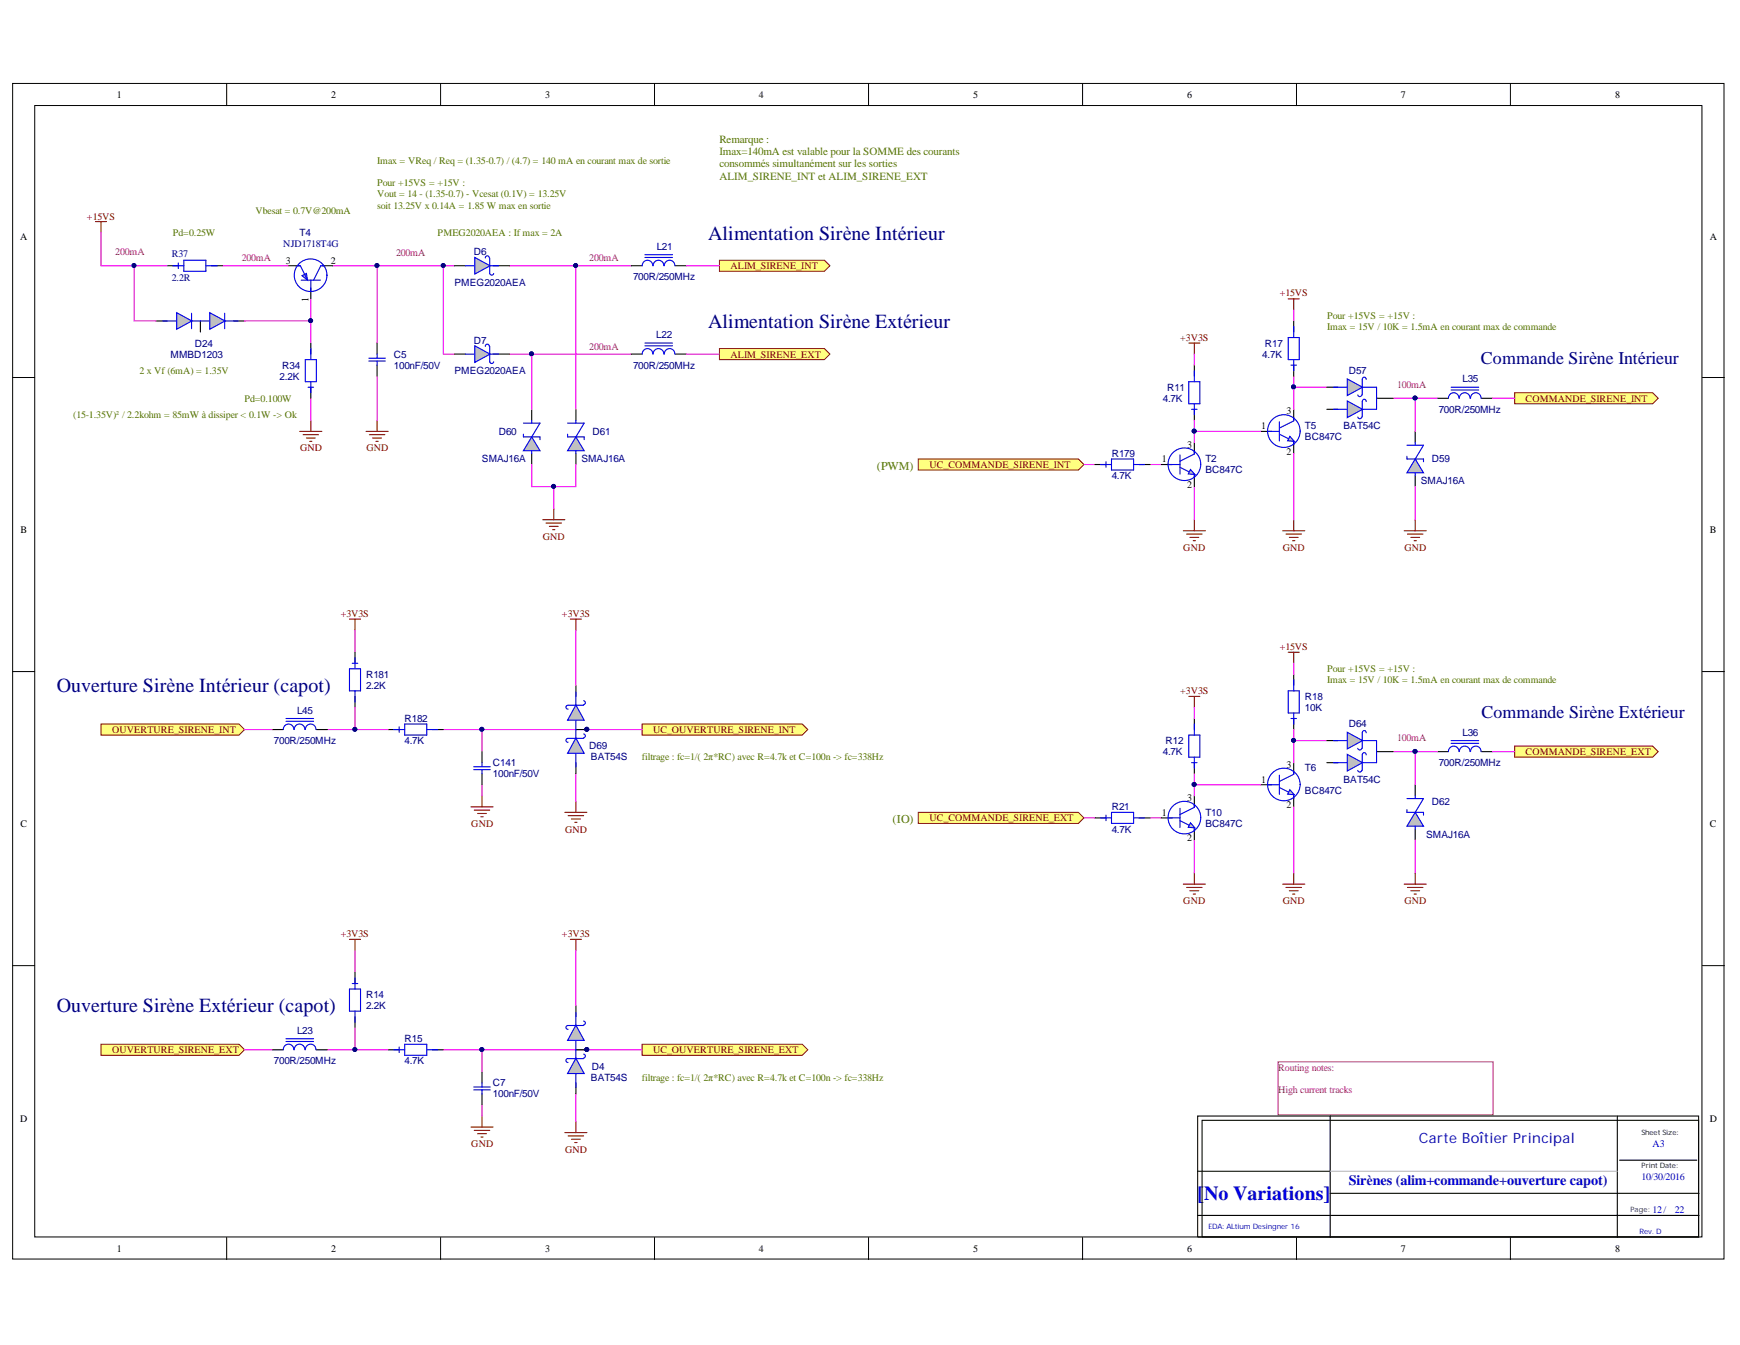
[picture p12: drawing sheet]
<svg xmlns="http://www.w3.org/2000/svg" width="279mm" height="216mm" viewBox="0 0 279 216" stroke-linecap="round" stroke-linejoin="round" font-family="sans-serif">
<defs><g id="words">
<g font-size="3.2" fill="#000080">
<text x="113.7" y="38.5">Alimentation Sirène Intérieur</text>
<text x="113.7" y="52.6">Alimentation Sirène Extérieur</text>
<text x="9.1" y="111.1">Ouverture Sirène Intérieur (capot)</text>
<text x="9.1" y="162.5">Ouverture Sirène Extérieur (capot)</text>
</g>
<text font-size="3.2" fill="#0000bf" x="192.3" y="192.6">[No Variations]</text>
<g font-size="2.9" fill="#000080">
<text x="237.8" y="58.5">Commande Sirène Intérieur</text>
<text x="237.9" y="115.2">Commande Sirène Extérieur</text>
</g>
<g font-size="2.3" fill="#0000bf">
<text x="227.8" y="183.4">Carte Boîtier Principal</text>
<text x="216.6" y="190.2">Sirènes (alim+commande+ouverture capot)</text>
</g>
<g font-size="1.9" fill="#567700">
<text x="140.8" y="75.4">(PWM)</text>
<text x="143.3" y="132.1">(IO)</text>
</g>
<g font-size="1.8" fill="#567700">
<text x="115.5" y="23">Remarque :</text>
<text x="115.5" y="24.9">Imax=140mA est valable pour la SOMME des courants</text>
<text x="115.5" y="26.9">consommés simultanément sur les sorties</text>
<text x="115.5" y="28.8">ALIM_SIRENE_INT et ALIM_SIRENE_EXT</text>
</g>
<g font-size="1.6">
<text x="18.8" y="15.7">1</text>
<text x="53.2" y="15.7">2</text>
<text x="87.5" y="15.7">3</text>
<text x="121.9" y="15.7">4</text>
<text x="156.3" y="15.7">5</text>
<text x="190.6" y="15.7">6</text>
<text x="224.9" y="15.7">7</text>
<text x="259.4" y="15.7">8</text>
<text x="3.2" y="38.5">A</text>
<text x="274.6" y="38.5">A</text>
<text x="45.9" y="42.4">3</text>
<text x="53.1" y="42.4">2</text>
<text x="49.6" y="48.4" transform="rotate(-90 49.6 48.4)">1</text>
<text x="190.6" y="71.9">3</text>
<text x="202.5" y="68.9">1</text>
<text x="206.6" y="66.5">3</text>
<text x="186.5" y="74.2">1</text>
<text x="206.6" y="73">2</text>
<text x="190.6" y="78.4">2</text>
<text x="3.3" y="85.6">B</text>
<text x="274.6" y="85.6">B</text>
<text x="202.5" y="125.6">1</text>
<text x="206.6" y="123.2">3</text>
<text x="186.5" y="130.9">1</text>
<text x="190.6" y="128.6">3</text>
<text x="206.6" y="129.8">2</text>
<text x="3.3" y="132.8">C</text>
<text x="190.6" y="135.1">2</text>
<text x="274.6" y="132.8">C</text>
<text x="3.2" y="180">D</text>
<text x="274.6" y="180">D</text>
<text x="18.8" y="200.9">1</text>
<text x="53.2" y="200.9">2</text>
<text x="87.5" y="200.9">3</text>
<text x="121.9" y="200.9">4</text>
<text x="156.3" y="200.9">5</text>
<text x="190.6" y="200.9">6</text>
<text x="224.9" y="200.9">7</text>
<text x="259.4" y="200.9">8</text>
</g>
<g font-size="1.6" fill="#567700">
<text x="60.5" y="26.4">Imax = VReq / Req = (1.35-0.7) / (4.7) = 140 mA en courant max de sortie</text>
<text x="60.5" y="29.9">Pour +15VS = +15V :</text>
<text x="41" y="34.3">Vbesat = 0.7V@200mA</text>
<text x="60.5" y="33.5">soit 13.25V x 0.14A = 1.85 W max en sortie</text>
<text x="60.5" y="31.7">Vout = 14 - (1.35-0.7) - Vcesat (0.1V) = 13.25V</text>
<text x="27.7" y="37.9">Pd=0.25W</text>
<text x="70.3" y="37.9">PMEG2020AEA : If max = 2A</text>
<text x="213.1" y="52.9">Imax = 15V / 10K = 1.5mA en courant max de commande</text>
<text x="213.1" y="51.1">Pour +15VS = +15V :</text>
<text x="22.4" y="60">2 x Vf (6mA) = 1.35V</text>
<text x="39.2" y="64.5">Pd=0.100W</text>
<text x="11.8" y="67.1">(15-1.35V)² / 2.2kohm = 85mW à dissiper &lt; 0.1W -&gt; Ok</text>
<text x="213.1" y="107.9">Pour +15VS = +15V :</text>
<text x="213.1" y="109.6">Imax = 15V / 10K = 1.5mA en courant max de commande</text>
<text x="103.1" y="122.1">filtrage : fc=1/( 2π*RC) avec R=4.7k et C=100n -&gt; fc=338Hz</text>
<text x="103.1" y="173.5">filtrage : fc=1/( 2π*RC) avec R=4.7k et C=100n -&gt; fc=338Hz</text>
</g>
<g font-size="1.6" fill="#800000">
<text x="14" y="35.3">+15VS</text>
<text x="117.3" y="43.2">ALIM_SIRENE_INT</text>
<text x="205.5" y="47.6">+15VS</text>
<text x="117.3" y="57.4">ALIM_SIRENE_EXT</text>
<text x="189.5" y="54.7">+3V3S</text>
<text x="245" y="64.5">COMMANDE_SIRENE_INT</text>
<text x="48.2" y="72.4">GND</text>
<text x="58.9" y="72.4">GND</text>
<text x="149.3" y="75.1">UC_COMMANDE_SIRENE_INT</text>
<text x="87.2" y="86.6">GND</text>
<text x="190" y="88.4">GND</text>
<text x="206" y="88.4">GND</text>
<text x="225.5" y="88.4">GND</text>
<text x="54.7" y="99.1">+3V3S</text>
<text x="90.2" y="99.1">+3V3S</text>
<text x="205.5" y="104.4">+15VS</text>
<text x="189.5" y="111.4">+3V3S</text>
<text x="18" y="117.7">OUVERTURE_SIRENE_INT</text>
<text x="104.9" y="117.7">UC_OUVERTURE_SIRENE_INT</text>
<text x="245" y="121.2">COMMANDE_SIRENE_EXT</text>
<text x="149.3" y="131.9">UC_COMMANDE_SIRENE_EXT</text>
<text x="75.7" y="132.7">GND</text>
<text x="90.7" y="133.6">GND</text>
<text x="190" y="145.1">GND</text>
<text x="206" y="145.1">GND</text>
<text x="225.5" y="145.1">GND</text>
<text x="54.7" y="150.5">+3V3S</text>
<text x="90.2" y="150.5">+3V3S</text>
<text x="18" y="169.1">OUVERTURE_SIRENE_EXT</text>
<text x="104.9" y="169.1">UC_OUVERTURE_SIRENE_EXT</text>
<text x="75.7" y="184.1">GND</text>
<text x="90.7" y="185">GND</text>
</g>
<g font-size="1.6" fill="#a1006a">
<text x="18.5" y="40.9">200mA</text>
<text x="38.8" y="41.9">200mA</text>
<text x="63.6" y="41.1">200mA</text>
<text x="94.6" y="41.9">200mA</text>
<text x="94.6" y="56.1">200mA</text>
<text x="224.3" y="62.3">100mA</text>
<text x="224.3" y="119">100mA</text>
<text x="205.2" y="171.8">Routing notes:</text>
<text x="205.2" y="175.4">High current tracks</text>
</g>
<g font-size="1.6" fill="#000080">
<text x="27.6" y="41.3">R37</text>
<text x="45.5" y="39.6">NJD1718T4G</text>
<text x="48.1" y="37.9">T4</text>
<text x="76.1" y="41">D6</text>
<text x="105.5" y="40.1">L21</text>
<text x="27.6" y="45.1">2.2R</text>
<text x="73" y="45.9">PMEG2020AEA</text>
<text x="101.6" y="45">700R/250MHz</text>
<text x="27.4" y="57.4">MMBD1203</text>
<text x="31.3" y="55.6">D24</text>
<text x="45.3" y="59.2">R34</text>
<text x="63.3" y="59.2">100nF/50V</text>
<text x="63.3" y="57.4">C5</text>
<text x="76.1" y="55.2">D7</text>
<text x="101.6" y="59.2">700R/250MHz</text>
<text x="105.4" y="54.3">L22</text>
<text x="202.7" y="57.4">4.7K</text>
<text x="203.1" y="55.6">R17</text>
<text x="44.9" y="60.9">2.2K</text>
<text x="73" y="60">PMEG2020AEA</text>
<text x="186.7" y="64.5">4.7K</text>
<text x="187.4" y="62.7">R11</text>
<text x="216.6" y="60">D57</text>
<text x="234.8" y="61.4">L35</text>
<text x="80.1" y="69.8">D60</text>
<text x="95.1" y="69.8">D61</text>
<text x="209.5" y="70.7">BC847C</text>
<text x="209.5" y="68.9">T5</text>
<text x="215.7" y="68.9">BAT54C</text>
<text x="231" y="66.3">700R/250MHz</text>
<text x="77.4" y="74.2">SMAJ16A</text>
<text x="93.4" y="74.2">SMAJ16A</text>
<text x="178.5" y="76.9">4.7K</text>
<text x="178.5" y="73.4">R179</text>
<text x="193.6" y="76">BC847C</text>
<text x="193.6" y="74.2">T2</text>
<text x="228.2" y="77.8">SMAJ16A</text>
<text x="229.9" y="74.2">D59</text>
<text x="58.8" y="110.6">2.2K</text>
<text x="58.8" y="108.8">R181</text>
<text x="209.5" y="112.3">R18</text>
<text x="44" y="119.4">700R/250MHz</text>
<text x="47.7" y="114.5">L45</text>
<text x="64.9" y="119.4">4.7K</text>
<text x="64.9" y="115.9">R182</text>
<text x="187.1" y="119.4">R12</text>
<text x="209.5" y="114.1">10K</text>
<text x="216.6" y="116.7">D64</text>
<text x="234.8" y="118.1">L36</text>
<text x="79.2" y="124.8">100nF/50V</text>
<text x="79.2" y="123">C141</text>
<text x="94.6" y="120.3">D69</text>
<text x="94.9" y="122.1">BAT54S</text>
<text x="186.7" y="121.2">4.7K</text>
<text x="209.5" y="123.8">T6</text>
<text x="215.7" y="125.6">BAT54C</text>
<text x="231" y="123">700R/250MHz</text>
<text x="178.5" y="130.1">R21</text>
<text x="193.6" y="130.9">T10</text>
<text x="209.5" y="127.4">BC847C</text>
<text x="229.9" y="129.2">D62</text>
<text x="178.5" y="133.6">4.7K</text>
<text x="193.6" y="132.7">BC847C</text>
<text x="229" y="134.5">SMAJ16A</text>
<text x="58.8" y="162">2.2K</text>
<text x="58.8" y="160.2">R14</text>
<text x="47.7" y="165.9">L23</text>
<text x="64.9" y="167.3">R15</text>
<text x="44" y="170.8">700R/250MHz</text>
<text x="64.9" y="170.8">4.7K</text>
<text x="94.9" y="173.5">BAT54S</text>
<text x="95" y="171.8">D4</text>
<text x="79.2" y="176.2">100nF/50V</text>
<text x="79.2" y="174.4">C7</text>
</g>
<g font-size="1.6" fill="#00f">
<text x="265.4" y="184.1">A3</text>
<text x="263.6" y="189.4">10/30/2016</text>
<text x="265.4" y="194.8">12/</text>
<text x="268.9" y="194.8">22</text>
</g>
<text font-size="1.2" fill="#172721" x="263.6" y="182.2">Sheet Size:</text>
<text font-size="1.2" fill="#001b31" x="263.6" y="187.5">Print Date:</text>
<g font-size="1.2" fill="#00f">
<text x="194.1" y="197.3">EDA: ALtium Desingner 16</text>
<text x="263.2" y="198.1">Rev. D</text>
</g>
<text font-size="1.2" fill="#323543" x="261.8" y="194.6">Page:</text>
</g></defs>
<g fill="#fff" stroke="#000" stroke-width=".16">
<path d="M2 13.4h274.8v188.7h-274.8z"/>
<path d="M5.6 16.9h267.7v181.7h-267.7z"/>
</g>
<g fill="none" stroke="#000" stroke-width=".16">
<path d="M36.4 13.4v3.6M70.7 13.4v3.6M105.1 13.4v3.6M139.5 13.4v3.6M173.8 13.4v3.6M208.2 13.4v3.6M242.5 13.4v3.6M2 60.6h3.6M273.4 60.6h3.5M2 107.8h3.6M273.4 107.8h3.5M2 155h3.6"/>
<path d="M273.4 155h3.5M36.4 198.6v3.6M70.7 198.6v3.6M105.1 198.6v3.6M139.5 198.6v3.6M173.8 198.6v3.6M208.2 198.6v3.6M242.5 198.6v3.6"/>
</g>
<path d="M35.7 42.7h10.7M53.5 42.7h19.5M81.8 56.8h19.5M81.8 42.7h19.5M49.9 63.9v3.6M60.6 60.4v7.1" fill="none" stroke="#f0f" stroke-width=".18"/>
<path d="M48.1 69.2h3.6M48.7 69.8h2.5M49.2 70.3h1.4M49.7 70.8h.4M49.9 67.5v1.7M58.8 69.2h3.5M59.3 69.8h2.5M59.8 70.3h1.5M60.4 70.8h.3M60.6 67.5v1.7" fill="none" stroke="#800000" stroke-width=".18"/>
<g fill="#000080" stroke="#000080" stroke-width=".16">
<circle cx="71.2" cy="42.6" r=".31"/>
<circle cx="60.5" cy="42.6" r=".31"/>
<circle cx="85.3" cy="56.8" r=".31"/>
<circle cx="92.4" cy="42.6" r=".31"/>
</g>
<path d="M115.5 41.8h16.9l.9 .9-.9 .8h-16.9z" fill-rule="evenodd" fill="#ffff80" stroke="#800000" stroke-width=".16"/>
<path d="M60.6 42.7v12.4M71.2 42.7v14.1h1.8" fill="none" stroke="#f0f" stroke-width=".18"/>
<g fill="#000080" stroke="#000080" stroke-width=".16">
<circle cx="60.5" cy="42.6" r=".31"/>
<circle cx="71.2" cy="42.6" r=".31"/>
</g>
<path d="M190 85.2h3.6M190.5 85.7h2.5M191.1 86.3h1.4M191.6 86.8h.4M191.8 83.4v1.8" fill="none" stroke="#800000" stroke-width=".18"/>
<g fill="#ffff80" stroke="#800000" stroke-width=".16">
<path d="M147.4 73.7h25.8l.8 .9-.8 .9h-25.8z" fill-rule="evenodd"/>
<path d="M243.2 63h22.2l.9 .9-.9 .9h-22.2z" fill-rule="evenodd"/>
</g>
<path d="M25.1 51.5h1.8M32.2 51.5v1.8" fill="none" stroke="#000" stroke-width=".18"/>
<path d="M28.4 50.2l2.4 1.3-2.4 1.4z" fill="#c0c0c0"/>
<path d="M26.1 51.5h2.2M28.4 50.2l2.4 1.3-2.4 1.4zM30.8 51.5h2.8M30.8 50.3v2.5M36.1 51.5h2.1" fill="none" stroke="#00f" stroke-width=".18"/>
<path d="M37.5 51.5h1.8" fill="none" stroke="#000" stroke-width=".18"/>
<path d="M33.7 50.2l2.4 1.3-2.4 1.4z" fill="#c0c0c0"/>
<path d="M33.7 50.2l2.4 1.3-2.4 1.4zM36.1 50.3v2.5" fill="none" stroke="#00f" stroke-width=".18"/>
<path d="M21.5 42.7v8.8h3.6M39.3 51.5h10.6M49.9 48v7.1" fill="none" stroke="#f0f" stroke-width=".18"/>
<g fill="#000080" stroke="#000080" stroke-width=".16">
<circle cx="21.5" cy="42.6" r=".31"/>
<circle cx="49.9" cy="51.5" r=".31"/>
</g>
<g fill="#ffff80" stroke="#800000" stroke-width=".16">
<path d="M115.5 56h16.9l.9 .8-.9 .9h-16.9z" fill-rule="evenodd"/>
<path d="M103.1 167.6h25.7l.9 .9-.9 .9h-25.7z" fill-rule="evenodd"/>
<path d="M16.2 167.6h22.2l.9 .9-.9 .9h-22.2z" fill-rule="evenodd"/>
<path d="M243.2 119.8h22.2l.9 .9-.9 .8h-22.2z" fill-rule="evenodd"/>
<path d="M147.4 130.4h25.8l.8 .9-.8 .9h-25.8z" fill-rule="evenodd"/>
</g>
<path d="M46.4 42.7h1.7M49.9 46.2v1.8M51.7 42.7h1.8" fill="none" stroke="#000" stroke-width=".18"/>
<path d="M52 42.7h-.5l-1.1 2.3" fill="none" stroke="#00f" stroke-width=".18"/>
<path d="M48.5 44.3l.7-.4 .2 1.1z" fill="#c0c0c0"/>
<g fill="none" stroke="#00f" stroke-width=".18">
<path d="M47.8 42.7h.4l1.2 2.3M48.4 45h3.1M48.5 44.3l.7-.4 .2 1.1zM49.9 45v1.8M189.5 75l2.3 1.2v.5"/>
<circle cx="49.9" cy="44.2" r="2.62"/>
</g>
<path d="M174 74.6h1.8M184.7 74.6h1.8M191.8 78.1v5.3" fill="none" stroke="#f0f" stroke-width=".18"/>
<path d="M186.5 74.6h1.7M191.8 71v1.8M191.8 76.3v1.8" fill="none" stroke="#000" stroke-width=".18"/>
<path d="M191.2 75.4l.7 .8-1.1-.1z" fill="#c0c0c0"/>
<g fill="none" stroke="#00f" stroke-width=".18">
<path d="M187.6 74.6h1.9M189.5 73v3.1M191.2 75.4l.7 .8-1.1-.1zM191.8 72.4v.5l-2.3 1.1"/>
<circle cx="190.2" cy="74.5" r="2.62"/>
</g>
<path d="M73 42.7h1.7M79.2 42.7h2.6" fill="none" stroke="#000" stroke-width=".18"/>
<path d="M76.2 41.3l2.5 1.4-2.5 1.3z" fill="#c0c0c0"/>
<path d="M74.7 42.7h1.5M76.2 41.3l2.5 1.4-2.5 1.3zM78.6 41.4a.32 .32 0 0 0-.4-.3 .32 .32 0 0 0-.3 .3M78.6 41.4v2.5l.2 .2 .2 .1 .3-.3M78.6 42.7h1.5" fill="none" stroke="#00f" stroke-width=".18"/>
<path d="M73 56.8h1.7M79.2 56.8h2.6" fill="none" stroke="#000" stroke-width=".18"/>
<path d="M76.2 55.5l2.5 1.3-2.5 1.4z" fill="#c0c0c0"/>
<path d="M74.7 56.8h1.5M76.2 55.5l2.5 1.3-2.5 1.4zM78.6 55.6a.32 .32 0 0 0-.4-.4 .32 .32 0 0 0-.3 .4M78.6 55.6v2.5l.2 .2h.2l.3-.2M78.6 56.8h1.5M225.9 73.2v.5h2.7v.4" fill="none" stroke="#00f" stroke-width=".18"/>
<path d="M15.3 35.6h1.8M16.2 35.6v1.7M206.9 48h1.7M207.7 48v1.8" fill="none" stroke="#800000" stroke-width=".18"/>
<path d="M227.2 69.2v1.8M227.2 76.3v1.8" fill="none" stroke="#000" stroke-width=".18"/>
<path d="M227.2 73.7l1.4 2.2h-2.7z" fill="#c0c0c0"/>
<path d="M84 69.7v.4h2.7v.5M225.9 71.5h2.7l-1.4 2.2M227.2 73.7l1.4 2.2h-2.7zM227.2 71v.5M227.2 75.9v.4" fill="none" stroke="#00f" stroke-width=".18"/>
<path d="M85.4 65.7v1.8M85.4 72.8v1.8" fill="none" stroke="#000" stroke-width=".18"/>
<path d="M85.4 70.1l1.3 2.3h-2.7z" fill="#c0c0c0"/>
<path d="M84 67.9h2.7l-1.3 2.2M85.4 70.1l1.3 2.3h-2.7zM85.4 67.5v.4M85.4 72.4v.4M91.1 69.7v.4h2.7v.5" fill="none" stroke="#00f" stroke-width=".18"/>
<path d="M92.5 65.7v1.8M92.5 72.8v1.8" fill="none" stroke="#000" stroke-width=".18"/>
<path d="M92.5 70.1l1.3 2.3h-2.7z" fill="#c0c0c0"/>
<g fill="none" stroke="#00f" stroke-width=".18">
<path d="M49 57.7h1.8v3.6h-1.8zM49.9 56v1.7M59.2 57.5h2.7M59.2 58h2.7M60.6 56.8v.7M60.6 57.9v.7M103.6 41.3h4.4M103.6 40.9h4.4M103.6 55.5h4.4M103.6 55.1h4.4M104.8 42.7a.84 .84 0 0 0-.8-.9 .84 .84 0 0 0-.9 .9M104.8 56.8a.84 .84 0 0 0-.8-.8 .84 .84 0 0 0-.9 .8"/>
<path d="M106.6 42.7a.85 .85 0 0 0-.9-.9 .85 .85 0 0 0-.8 .9M106.6 56.8a.85 .85 0 0 0-.9-.8 .85 .85 0 0 0-.8 .8M108.4 42.7a.84 .84 0 0 0-.9-.9 .84 .84 0 0 0-.8 .9M108.4 56.8a.84 .84 0 0 0-.9-.8 .84 .84 0 0 0-.8 .8M49.5 62.2h.9M49.9 61.3v1.7M91.1 67.9h2.7l-1.3 2.2M92.5 70.1l1.3 2.3h-2.7zM92.5 67.5v.4M92.5 72.4v.4M56.1 158.8h1.8v3.5h-1.8zM56.6 157.9h.8"/>
<path d="M57 157v1.8M57 162.3v1.8M63.2 168.5h1.8M64.1 168.1v.9M65 167.6h3.5v1.8h-3.5zM68.5 168.5h1.8M76.1 174.5h2.6M76.1 174.9h2.6M77.4 173.8v.7M77.4 174.9v.7"/>
</g>
<path d="M85.4 56.8v8.9M92.5 42.7v23M110.2 42.7h5.3M110.2 56.8h5.3M85.4 74.6v3.5h7.1v-3.5M88.9 78.1v3.6M57 152.6v3.5M71.2 168.5h31.9M77.4 168.5v3.6M77.4 177.4v1.7M92.5 175.6v4.4" fill="none" stroke="#f0f" stroke-width=".18"/>
<g fill="#000080" stroke="#000080" stroke-width=".16">
<circle cx="92.4" cy="42.6" r=".31"/>
<circle cx="85.3" cy="56.8" r=".31"/>
<circle cx="88.9" cy="78.1" r=".31"/>
<circle cx="77.4" cy="168.5" r=".31"/>
<circle cx="94.2" cy="168.5" r=".31"/>
</g>
<g fill="none" stroke="#800000" stroke-width=".18">
<path d="M87.2 83.4h3.5M87.7 84h2.5M88.2 84.5h1.4M88.7 85h.4M88.9 81.7v1.7M77.4 179.1v1.8M75.6 180.9h3.6M76.2 181.5h2.4M76.7 182h1.4M77.2 182.5h.4M90.7 181.8h3.5M91.2 182.3h2.5"/>
<path d="M91.8 182.9h1.4M92.3 183.4h.3M92.5 180v1.8"/>
</g>
<g fill="none" stroke="#000" stroke-width=".18">
<path d="M49.9 55.1v1.7M60.6 55.1v1.7M60.6 58.6v1.8M101.3 42.7h1.8M101.3 56.8h1.8M108.4 42.7h1.8M108.4 56.8h1.8M49.9 62.2v1.7M57 156.1v1.8M57 163.2v1.8M62.3 168.5h1.8M69.4 168.5h1.8"/>
<path d="M77.4 172.1v1.7M77.4 175.6v1.8M92.5 168.5h1.7M92.5 161.4v1.8M92.5 173.8v1.8"/>
</g>
<path d="M92.5 169.9l1.3 2.4h-2.7z" fill="#c0c0c0"/>
<path d="M92.5 169.9l1.3 2.4h-2.7zM92.5 162.5v2.1M92.5 167.1v2.8M92.5 172.4v2.1M93.7 169.9h-2.5a.32 .32 0 0 0-.3 .3 .32 .32 0 0 0 .3 .3M93.7 169.2a.32 .32 0 0 1 .3 .3 .32 .32 0 0 1-.3 .3" fill="none" stroke="#00f" stroke-width=".18"/>
<path d="M92.5 164.6l1.3 2.4h-2.7z" fill="#c0c0c0"/>
<g fill="none" stroke="#00f" stroke-width=".18">
<path d="M176.7 74.6h1.8M177.6 74.1v.9M178.5 73.7h3.5v1.8h-3.5zM182 74.6h1.8M233 62.6h4.4M233 62.2h4.4M234.3 63.9a.84 .84 0 0 0-.9-.9 .84 .84 0 0 0-.8 .9M236 63.9a.85 .85 0 0 0-.8-.9 .85 .85 0 0 0-.9 .9M237.8 63.9a.84 .84 0 0 0-.8-.9 .84 .84 0 0 0-.9 .9M45.9 167.2h4.5M45.9 166.7h4.5M47.2 168.5a.84 .84 0 0 0-.9-.9 .84 .84 0 0 0-.8 .9"/>
<path d="M49 168.5a.85 .85 0 0 0-.9-.9 .85 .85 0 0 0-.8 .9M50.7 168.5a.84 .84 0 0 0-.8-.9 .84 .84 0 0 0-.9 .9M92.5 164.6l1.3 2.4h-2.7zM93.7 163.9a.31 .31 0 0 1 .3 .3 .31 .31 0 0 1-.3 .3M93.7 164.6h-2.5a.31 .31 0 0 0-.3 .3 .31 .31 0 0 0 .3 .3"/>
</g>
<g fill="#000080" stroke="#000080" stroke-width=".16">
<circle cx="94.2" cy="168.5" r=".31"/>
<circle cx="57" cy="168.5" r=".31"/>
<circle cx="227.2" cy="63.9" r=".31"/>
</g>
<path d="M223.7 63.9h7.1M227.2 78.1v5.3M239.7 63.9h3.5M39.3 168.5h4.4M52.6 168.5h9.7" fill="none" stroke="#f0f" stroke-width=".18"/>
<path d="M175.8 74.6h1.8M182.9 74.6h1.8M230.8 63.9h1.8M237.9 63.9h1.8M43.7 168.5h1.8M50.8 168.5h1.8" fill="none" stroke="#000" stroke-width=".18"/>
<path d="M225.5 85.2h3.5M226 85.7h2.5M226.5 86.3h1.5M227.1 86.8h.3M227.2 83.4v1.8" fill="none" stroke="#800000" stroke-width=".18"/>
<path d="M205.2 170.4h34.5v8.6h-34.5z" fill="#fff" stroke="#a1006a" stroke-width=".16"/>
<path d="M191.8 58.6v1.8M191.8 65.7v1.8M202.4 69.2h1.8M207.7 65.7v1.8M207.7 71v1.8" fill="none" stroke="#000" stroke-width=".18"/>
<path d="M191.8 59.5v1.8M190.9 61.3h1.8v3.5h-1.8zM191.3 65.7h.9M191.8 64.8v1.8M205.4 69.7l2.3 1.1v.6" fill="none" stroke="#00f" stroke-width=".18"/>
<path d="M207.1 70l.7 .8h-1z" fill="#c0c0c0"/>
<g fill="none" stroke="#00f" stroke-width=".18">
<path d="M203.6 69.2h1.8M205.4 67.7v3.1M207.1 70l.7 .8h-1zM207.7 67.1v.5l-2.3 1.1M189.5 131.7l2.3 1.2v.5"/>
<circle cx="206.1" cy="69.2" r="2.62"/>
</g>
<path d="M190.9 55.1h1.8M191.8 55.1v1.7M206 85.2h3.5M206.5 85.7h2.5M207 86.3h1.4M207.6 86.8h.3M207.7 83.4v1.8M190 141.9h3.6M190.5 142.5h2.5M191.1 143h1.4M191.6 143.5h.4M191.8 140.2v1.7" fill="none" stroke="#800000" stroke-width=".18"/>
<path d="M191.8 56.8v1.8M207.7 49.8v1.7M191.8 67.5v3.5M191.8 69.2h10.6M207.7 72.8v10.6M207.7 62.2h5.4M227.2 63.9v5.3M174 131.3h1.8M184.7 131.3h1.8M191.8 134.8v5.4" fill="none" stroke="#f0f" stroke-width=".18"/>
<g fill="#000080" stroke="#000080" stroke-width=".16">
<circle cx="191.7" cy="69.2" r=".32"/>
<circle cx="227.2" cy="63.9" r=".31"/>
<circle cx="207.7" cy="62.1" r=".32"/>
</g>
<path d="M186.5 131.3h1.7M191.8 127.7v1.8M191.8 133.1v1.7" fill="none" stroke="#000" stroke-width=".18"/>
<path d="M191.2 132.1l.7 .8-1.1-.1z" fill="#c0c0c0"/>
<g fill="none" stroke="#00f" stroke-width=".18">
<path d="M190.9 118h1.8v3.5h-1.8zM191.8 116.2v1.8M176.7 131.3h1.8M177.6 130.8v.9M178.5 130.4h3.5v1.8h-3.5zM182 131.3h1.8M187.6 131.3h1.9M189.5 129.7v3.1M191.2 132.1l.7 .8-1.1-.1zM191.3 122.4h.9M191.8 129.2v.4l-2.3 1.2M191.8 121.5v1.8"/>
<path d="M205.4 126.4l2.3 1.2v.5"/>
<circle cx="190.2" cy="131.2" r="2.62"/>
</g>
<path d="M206.9 104.7h1.7M207.7 104.7v1.8" fill="none" stroke="#800000" stroke-width=".18"/>
<path d="M191.8 115.3v1.8M175.8 131.3h1.8M182.9 131.3h1.8M191.8 122.4v1.8M202.4 126h1.8M207.7 122.4v1.8M207.7 127.7v1.8" fill="none" stroke="#000" stroke-width=".18"/>
<path d="M207.1 126.8l.7 .8-1-.1z" fill="#c0c0c0"/>
<g fill="none" stroke="#00f" stroke-width=".18">
<path d="M206.9 110.9h1.7v3.5h-1.7zM207.3 115.3h.9M207.7 109.1v1.8M207.7 114.4v1.8M203.6 126h1.8M205.4 124.4v3.1M207.1 126.8l.7 .8-1-.1zM207.7 123.8v.5l-2.3 1.1"/>
<circle cx="206.2" cy="125.9" r="2.62"/>
</g>
<path d="M190.9 111.8h1.8M191.8 111.8v1.8M206 141.9h3.5M206.5 142.5h2.5M207 143h1.4M207.6 143.5h.3M207.7 140.2v1.7" fill="none" stroke="#800000" stroke-width=".18"/>
<path d="M191.8 113.6v1.7M207.7 117.1v5.3M207.7 106.5v1.7M207.7 118.9h5.4M191.8 124.2v3.5M191.8 126h10.6M207.7 129.5v10.7" fill="none" stroke="#f0f" stroke-width=".18"/>
<path d="M213.1 62.2h1.7M213.1 65.7h1.7M221 63.9h2.7M207.7 108.2v1.8M207.7 115.3v1.8" fill="none" stroke="#000" stroke-width=".18"/>
<g fill="#000080" stroke="#000080" stroke-width=".16">
<circle cx="191.7" cy="125.9" r=".32"/>
<circle cx="207.7" cy="118.8" r=".31"/>
</g>
<path d="M216.3 60.8l2.5 1.4-2.5 1.3z" fill="#c0c0c0"/>
<path d="M216.3 60.8l2.5 1.4-2.5 1.3z" fill="none" stroke="#00f" stroke-width=".18"/>
<path d="M216.3 64.4l2.5 1.3-2.5 1.3z" fill="#c0c0c0"/>
<path d="M214.1 62.2h2.2M214.1 65.7h2.2M216.3 64.4l2.5 1.3-2.5 1.3zM218.7 66.9l-.3 .3-.3-.1-.1-.2M218.7 63.4l-.3 .3-.3-.2-.1-.1M218.7 62.2h2.3v3.5h-2.3M219.4 64.5a.31 .31 0 0 0-.3-.4 .31 .31 0 0 0-.3 .4l-.1 2.4M219.4 60.9a.31 .31 0 0 0-.3-.4 .31 .31 0 0 0-.3 .4l-.1 2.5M225.9 130v.4h2.7v.4" fill="none" stroke="#00f" stroke-width=".18"/>
<path d="M227.2 126v1.7M227.2 133.1v1.7" fill="none" stroke="#000" stroke-width=".18"/>
<path d="M227.2 130.4l1.4 2.2h-2.7z" fill="#c0c0c0"/>
<path d="M233 119.3h4.4M233 118.9h4.4M225.9 128.2h2.7l-1.4 2.2M227.2 130.4l1.4 2.2h-2.7zM227.2 127.7v.5M227.2 132.6v.5M234.3 120.6a.84 .84 0 0 0-.9-.8 .84 .84 0 0 0-.8 .9M236 120.6a.85 .85 0 0 0-.8-.8 .85 .85 0 0 0-.9 .9M237.8 120.6a.84 .84 0 0 0-.8-.8 .84 .84 0 0 0-.9 .9" fill="none" stroke="#00f" stroke-width=".18"/>
<path d="M225.5 141.9h3.5M226 142.5h2.5M226.5 143h1.5M227.1 143.5h.3M227.2 140.2v1.7" fill="none" stroke="#800000" stroke-width=".18"/>
<path d="M223.7 120.7h7.1M227.2 120.7v5.3M227.2 134.8v5.4M239.7 120.7h3.5" fill="none" stroke="#f0f" stroke-width=".18"/>
<path d="M213.1 118.9h1.7M213.1 122.4h1.7M221 120.7h2.7M230.8 120.7h1.8M237.9 120.7h1.8" fill="none" stroke="#000" stroke-width=".18"/>
<circle cx="227.2" cy="120.6" r=".31" fill="#000080" stroke="#000080" stroke-width=".16"/>
<path d="M216.3 117.6l2.5 1.3-2.5 1.3z" fill="#c0c0c0"/>
<path d="M216.3 117.6l2.5 1.3-2.5 1.3z" fill="none" stroke="#00f" stroke-width=".18"/>
<path d="M216.3 121.1l2.5 1.3-2.5 1.4z" fill="#c0c0c0"/>
<path d="M214.1 118.9h2.2M218.7 118.9h2.3v3.5h-2.3M219.4 117.6a.31 .31 0 0 0-.3-.3 .31 .31 0 0 0-.3 .3l-.1 2.5M214.1 122.4h2.2M216.3 121.1l2.5 1.3-2.5 1.4zM218.7 123.7l-.3 .2-.3-.1-.1-.1M218.7 120.1l-.3 .3-.3-.1-.1-.2M219.4 121.2a.31 .31 0 0 0-.3-.4 .31 .31 0 0 0-.3 .4l-.1 2.5" fill="none" stroke="#00f" stroke-width=".18"/>
<path d="M56.1 150.8h1.8M57 150.8v1.8M91.6 150.8h1.8M92.5 150.8v1.8" fill="none" stroke="#800000" stroke-width=".18"/>
<path d="M92.5 152.6v8.8M57 165v3.5" fill="none" stroke="#f0f" stroke-width=".18"/>
<circle cx="57" cy="168.5" r=".31" fill="#000080" stroke="#000080" stroke-width=".16"/>
<path d="M115.5 21.4h40.7v10.5h-40.7z" fill="#fff" stroke="#fff" stroke-width=".16"/>
<g fill="#ffff80" stroke="#800000" stroke-width=".16">
<path d="M103.1 116.2h25.7l.9 .9-.9 .9h-25.7z" fill-rule="evenodd"/>
<path d="M16.2 116.2h22.2l.9 .9-.9 .9h-22.2z" fill-rule="evenodd"/>
</g>
<path d="M75.6 129.5h3.6M76.2 130h2.4M76.7 130.6h1.4M77.2 131.1h.4M77.4 127.7v1.8M90.7 130.4h3.5M91.2 130.9h2.5M91.8 131.5h1.4M92.3 132h.3M92.5 128.6v1.8" fill="none" stroke="#800000" stroke-width=".18"/>
<path d="M57 101.2v3.5M71.2 117.1h31.9M77.4 117.1v3.6M77.4 126v1.7M92.5 124.2v4.4" fill="none" stroke="#f0f" stroke-width=".18"/>
<g fill="#000080" stroke="#000080" stroke-width=".16">
<circle cx="77.4" cy="117.1" r=".31"/>
<circle cx="94.2" cy="117.1" r=".31"/>
</g>
<path d="M57 104.7v1.8M57 111.8v1.8M62.3 117.1h1.8M69.4 117.1h1.8M92.5 117.1h1.7M92.5 110v1.8M77.4 120.7v1.7M77.4 124.2v1.8M92.5 122.4v1.8" fill="none" stroke="#000" stroke-width=".18"/>
<path d="M56.1 107.4h1.8v3.5h-1.8zM56.6 106.5h.8M57 105.6v1.8M57 110.9v1.8M63.2 117.1h1.8M64.1 116.7v.9M65 116.2h3.5v1.8h-3.5zM68.5 117.1h1.8M76.1 123.1h2.6M76.1 123.5h2.6M77.4 122.4v.7M77.4 123.5v.7" fill="none" stroke="#00f" stroke-width=".18"/>
<path d="M92.5 118.5l1.3 2.4h-2.7z" fill="#c0c0c0"/>
<path d="M92.5 118.5l1.3 2.4h-2.7zM92.5 111.1v2.1M92.5 115.7v2.8M93.7 117.8a.31 .31 0 0 1 .3 .3 .31 .31 0 0 1-.3 .3M93.7 118.5h-2.5a.31 .31 0 0 0-.3 .3 .31 .31 0 0 0 .3 .3M92.5 121v2.1" fill="none" stroke="#00f" stroke-width=".18"/>
<path d="M92.5 113.2l1.3 2.4h-2.7z" fill="#c0c0c0"/>
<g fill="none" stroke="#00f" stroke-width=".18">
<path d="M27.7 42.7h1.8M28.6 42.2v.9M29.5 41.8h3.6v1.7h-3.6zM33.1 42.7h1.7M206.9 54.2h1.7v3.5h-1.7zM207.3 58.6h.9M207.7 52.4v1.8M207.7 57.7v1.8M45.9 115.8h4.5M45.9 115.3h4.5M47.2 117.1a.84 .84 0 0 0-.9-.9 .84 .84 0 0 0-.8 .9M49 117.1a.85 .85 0 0 0-.9-.9 .85 .85 0 0 0-.8 .9"/>
<path d="M50.7 117.1a.84 .84 0 0 0-.8-.9 .84 .84 0 0 0-.9 .9M92.5 113.2l1.3 2.4h-2.7zM93.7 113.2h-2.5a.31 .31 0 0 0-.3 .3 .31 .31 0 0 0 .3 .3M93.7 112.5a.32 .32 0 0 1 .3 .3 .32 .32 0 0 1-.3 .3"/>
</g>
<g fill="#000080" stroke="#000080" stroke-width=".16">
<circle cx="94.2" cy="117.1" r=".31"/>
<circle cx="57" cy="117.1" r=".31"/>
<circle cx="207.7" cy="62.1" r=".32"/>
<circle cx="21.5" cy="42.6" r=".31"/>
</g>
<path d="M16.2 37.3v5.4h10.7M207.7 60.4v5.3M39.3 117.1h4.4M52.6 117.1h9.7M57 113.6v3.5M92.5 101.2v8.8" fill="none" stroke="#f0f" stroke-width=".18"/>
<path d="M26.9 42.7h1.7M34 42.7h1.7M207.7 51.5v1.8M207.7 58.6v1.8M43.7 117.1h1.8M50.8 117.1h1.8M259.7 179.1v19.5M192.3 195.1h80.5M260.1 186.2h12.4" fill="none" stroke="#000" stroke-width=".18"/>
<path d="M56.1 99.4h1.8M57 99.4v1.8M91.6 99.4h1.8M92.5 99.4v1.8" fill="none" stroke="#800000" stroke-width=".18"/>
<path d="M192.3 179.1h80.5v19.5h-80.5z" fill="none" stroke="#110f0a" stroke-width=".18"/>
<path d="M193 179.8h79.8v18.8h-79.8zM213.6 179.1v19.5M192.3 188h21.3M213.6 191.6h59.2" fill="none" stroke="#080d02" stroke-width=".18"/>
<path d="M213.6 188h46.1" fill="none" stroke="#beb5b2" stroke-width=".18"/>
<use href="#words"/>
</svg>
